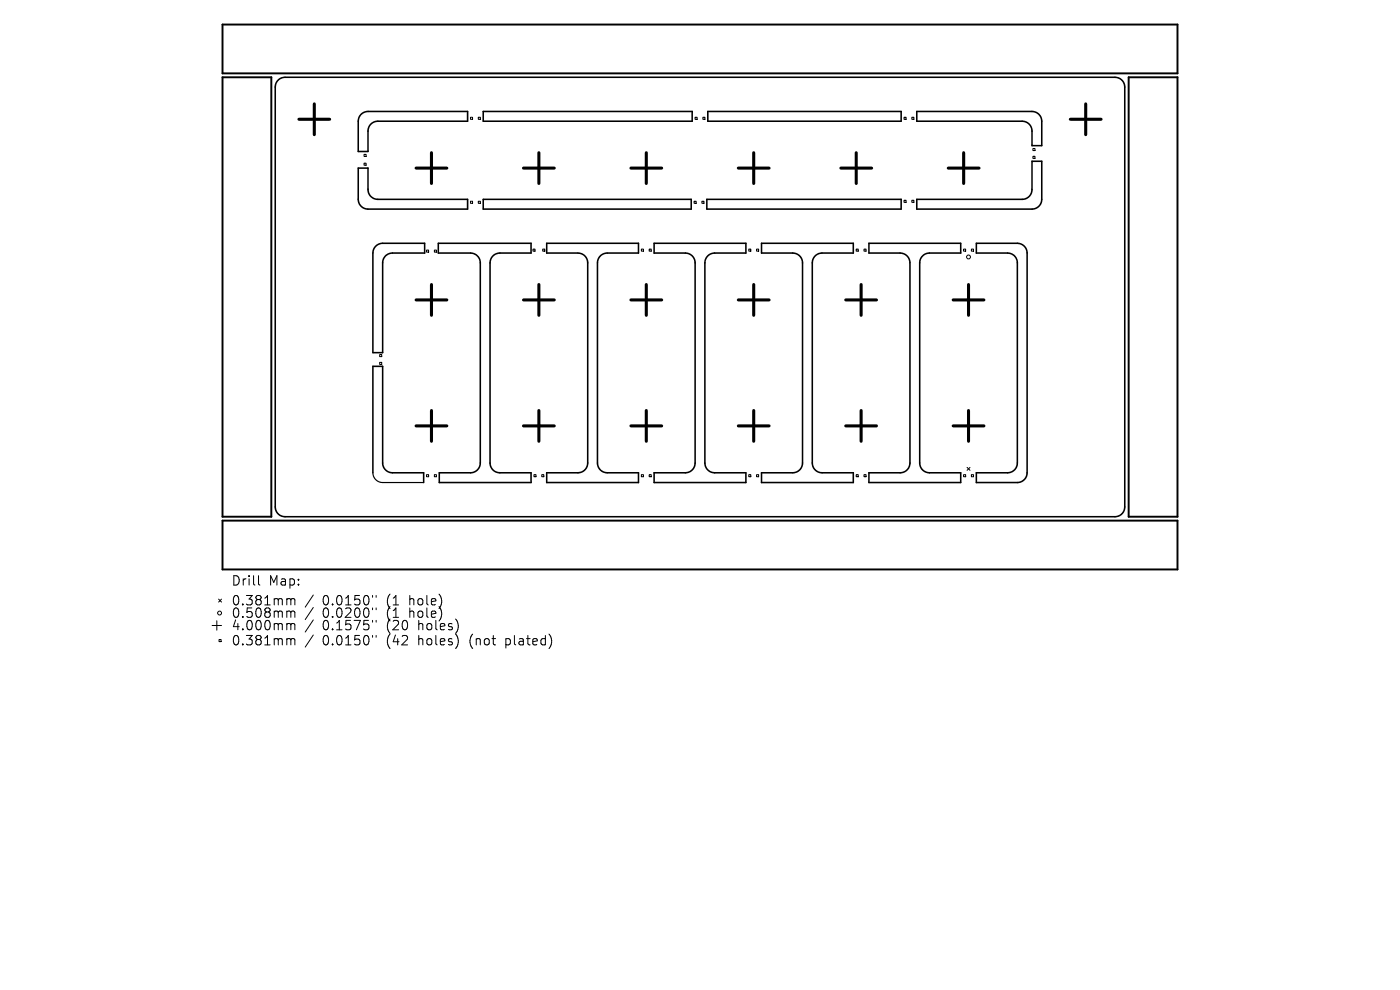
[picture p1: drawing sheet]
<svg xmlns="http://www.w3.org/2000/svg" width="297mm" height="210mm" viewBox="0 0 297 210" stroke-linecap="round" stroke-linejoin="round" font-family="sans-serif">
<defs><g id="words">
<g font-size="2.8">
<text x="49" y="124.5">Drill</text>
<text x="57" y="124.5">Map:</text>
<text x="49" y="128.7">0.381mm</text>
<text x="49" y="131.3">0.508mm</text>
<text x="68.4" y="128.7">0.0150&quot;</text>
<text x="68.4" y="131.3">0.0200&quot;</text>
<text x="82.2" y="128.7">(1</text>
<text x="82.2" y="131.3">(1</text>
<text x="87.1" y="128.7">hole)</text>
<text x="87.1" y="131.3">hole)</text>
<text x="49" y="134">4.000mm</text>
<text x="49" y="137.2">0.381mm</text>
<text x="68.4" y="134">0.1575&quot;</text>
<text x="68.4" y="137.2">0.0150&quot;</text>
<text x="82.2" y="134">(20</text>
<text x="82.2" y="137.2">(42</text>
<text x="89" y="134">holes)</text>
<text x="89" y="137.2">holes)</text>
<text x="100.1" y="137.2">(not</text>
<text x="107.9" y="137.2">plated)</text>
</g>
</g></defs>
<g fill="none" stroke="#000" stroke-width=".33">
<path d="M58.9 17.1l.6-.5 1-.2h176a2.07 2.07 0 0 1 2.1 2.1v89a2.07 2.07 0 0 1-2.1 2.1h-176a2.07 2.07 0 0 1-2.1-2.1v-89l.1-.8zM76 35.7h2.1v4.5a2.07 2.07 0 0 0 2 2.1h19.1v2.1h-21.1a2.07 2.07 0 0 1-2.1-2.1zM76.5 24.4l.6-.5 1-.3h21.1v2.1h-19.1a2.07 2.07 0 0 0-2 2.1v4.3h-2.1v-6.4l.1-.7zM102.5 23.6h44.3v2.1h-44.3zM150.2 23.6h41v2.1h-41zM194.5 23.6h24.4a2.07 2.07 0 0 1 2.1 2.1v5.2h-2.1v-3.1a2.07 2.07 0 0 0-2-2.1h-22.4zM79.6 52.3l.6-.4 .7-.3h9.2v2.1h-6.9a2.07 2.07 0 0 0-2 2.1v19h-2.1v-21.1l.1-.7zM93 51.6h19.7v2.1h-6.7a2.07 2.07 0 0 0-2 2.1v42.4a2.07 2.07 0 0 0 2 2.1h6.7v2.1h-19.5v-2.1h6.6a2.07 2.07 0 0 0 2.1-2.1v-42.4a2.07 2.07 0 0 0-2.1-2.1h-6.8zM102.5 42.3h44.1v2.1h-44.1zM116 51.6h19.5v2.1h-6.7a2.07 2.07 0 0 0-2 2.1v42.4a2.07 2.07 0 0 0 2 2.1h6.7v2.1h-19.5v-2.1h6.6a2.07 2.07 0 0 0 2.1-2.1v-42.4a2.07 2.07 0 0 0-2.1-2.1h-6.6zM138.8 51.6h19.4v2.1h-6.6a2.07 2.07 0 0 0-2.1 2.1v42.4a2.07 2.07 0 0 0 2.1 2.1h6.6v2.1h-19.4v-2.1h6.6a2.07 2.07 0 0 0 2.1-2.1v-42.4a2.07 2.07 0 0 0-2.1-2.1h-6.6zM150 42.3h41.2v2.1h-41.2z"/>
<path d="M161.6 51.6h19.4v2.1h-6.6a2.07 2.07 0 0 0-2.1 2.1v42.4a2.07 2.07 0 0 0 2.1 2.1h6.6v2.1h-19.4v-2.1h6.6a2.07 2.07 0 0 0 2.1-2.1v-42.4a2.07 2.07 0 0 0-2.1-2.1h-6.6zM184.3 51.6h19.5v2.1h-6.6a2.07 2.07 0 0 0-2.1 2.1v42.4a2.07 2.07 0 0 0 2.1 2.1h6.6v2.1h-19.5v-2.1h6.7a2.07 2.07 0 0 0 2-2.1v-42.4a2.07 2.07 0 0 0-2-2.1h-6.7zM194.5 42.3h22.4a2.07 2.07 0 0 0 2-2.1v-6h2.1v8.1a2.07 2.07 0 0 1-2.1 2.1h-24.4zM207.1 51.6h8.7a2.07 2.07 0 0 1 2.1 2.1v46.6a2.07 2.07 0 0 1-2.1 2.1h-8.7v-2.1h6.7a2.07 2.07 0 0 0 2-2.1v-42.4a2.07 2.07 0 0 0-2-2.1h-6.7zM79.1 100.3v-22.6h2.1v20.5a2.07 2.07 0 0 0 2 2.1h6.7v2.1"/>
</g>
<path d="M47.2 16.4h10.4v93.2h-10.4zM47.2 5.2h202.6v10.4h-202.6zM239.4 16.4h10.4v93.2h-10.4zM47.2 110.4h202.6v10.4h-202.6z" fill="none" stroke="#000" stroke-width=".41"/>
<path d="M79.1 100.3a2.07 2.07 0 0 0 2.1 2.1h8.7" fill="none" stroke="#000" stroke-width=".25"/>
<g fill="none" stroke="#000" stroke-width=".21">
<path d="M77.2 32.7h.5v.5h-.5zM77.2 34.6h.5v.4h-.5zM99.8 24.9h.4v.4h-.4zM101.5 24.9h.4v.4h-.4zM147.5 24.9h.4v.4h-.4zM149.1 24.9h.4v.4h-.4zM191.8 24.9h.4v.4h-.4zM193.4 24.9h.5v.4h-.5zM219.1 31.5h.5v.4h-.5zM219.1 33.2h.5v.4h-.5zM90.5 53h.4v.5h-.4zM92.1 53h.5v.5h-.5z"/>
<path d="M99.8 42.7h.4v.4h-.4zM101.5 42.7h.4v.4h-.4zM113.1 52.8h.4v.5h-.4zM115.1 52.8h.5v.5h-.5zM136.1 52.8h.4v.5h-.4zM137.7 52.8h.5v.5h-.5zM147.2 42.7h.5v.4h-.5zM148.9 42.7h.4v.4h-.4zM158.8 52.8h.5v.5h-.5zM160.5 52.8h.4v.5h-.4zM181.6 52.8h.5v.5h-.5zM183.3 52.8h.4v.5h-.4z"/>
<path d="M191.8 42.5h.4v.4h-.4zM193.4 42.5h.5v.4h-.5zM204.4 52.8h.5v.5h-.5zM206.1 52.8h.4v.5h-.4zM80.5 75.2h.5v.5h-.5zM80.5 76.9h.5v.4h-.5zM205.2 99.1l.6 .7M205.8 99.1l-.6 .7M90.5 100.7h.4v.4h-.4zM92.1 100.7h.5v.4h-.5zM113.3 100.7h.4v.4h-.4zM114.9 100.7h.5v.4h-.5z"/>
<path d="M136.1 100.7h.4v.4h-.4zM137.7 100.7h.5v.4h-.5zM158.8 100.7h.5v.4h-.5zM160.5 100.7h.4v.4h-.4zM181.6 100.7h.5v.4h-.5zM183.3 100.7h.4v.4h-.4zM204.4 100.7h.5v.4h-.5zM206.1 100.7h.4v.4h-.4zM45 132.7h2M46 131.7v2M46.4 127.1l.6 .6M46.5 135.7h.4v.4h-.4z"/>
<path d="M47 127.1l-.6 .6M54.8 122.1v1.7l.3 .3M61.1 127l.5 .1 .1 .2M61.1 129.6h.3l.3 .3M61.1 132.3h.3l.3 .3M61.1 135.5l.5 .1 .1 .2M61.7 127.3l.3-.3 .5 .1 .1 1.2M61.7 127.3v1M61.7 129.9v1.1M61.7 132.6v1M61.7 135.8v1M61.7 129.9l.3-.3 .5 .1 .1 1.3"/>
<path d="M61.7 132.6l.3-.3 .5 .1 .1 1.2M61.7 135.8l.3-.3 .5 .1 .1 1.2M66.5 126.2l-1.8 2.6M66.5 128.9l-1.8 2.5M66.5 131.5l-1.8 2.6M66.5 134.7l-1.8 2.6M79 126.3v.4M79 129v.3M79 131.6v.4M79 134.8v.4M79.8 126.3v.4M79.8 129v.3"/>
<path d="M79.8 131.6v.4M79.8 134.8v.4"/>
<circle cx="205.5" cy="54.5" r=".41"/>
<circle cx="46.6" cy="130" r=".41"/>
</g>
<g fill="none" stroke="#000" stroke-width=".65">
<path d="M63.4 25.3h6.5M66.7 22v6.6M88.3 35.7h6.5M91.5 32.4v6.5M111.1 35.7h6.5M114.3 32.4v6.5M133.8 35.7h6.6M137.1 32.4v6.5M156.6 35.7h6.6M159.9 32.4v6.5M178.4 35.7h6.5M181.6 32.4v6.5"/>
<path d="M201.2 35.7h6.5M204.4 32.4v6.5M227.1 25.3h6.5M230.3 22v6.6M88.3 63.6h6.5M91.5 60.4v6.5M111.1 63.6h6.5M114.3 60.4v6.5M133.8 63.6h6.6M137.1 60.4v6.5M156.6 63.6h6.6M159.9 60.4v6.5"/>
<path d="M179.4 63.6h6.5M182.7 60.4v6.5M202.2 63.6h6.5M205.5 60.4v6.5M88.3 90.3h6.5M91.5 87.1v6.5M111.1 90.3h6.5M114.3 87.1v6.5M133.8 90.3h6.6M137.1 87.1v6.5M156.6 90.3h6.6M159.9 87.1v6.5"/>
<path d="M179.4 90.3h6.5M182.7 87.1v6.5M202.2 90.3h6.5M205.5 87.1v6.5"/>
</g>
<use href="#words"/>
</svg>
